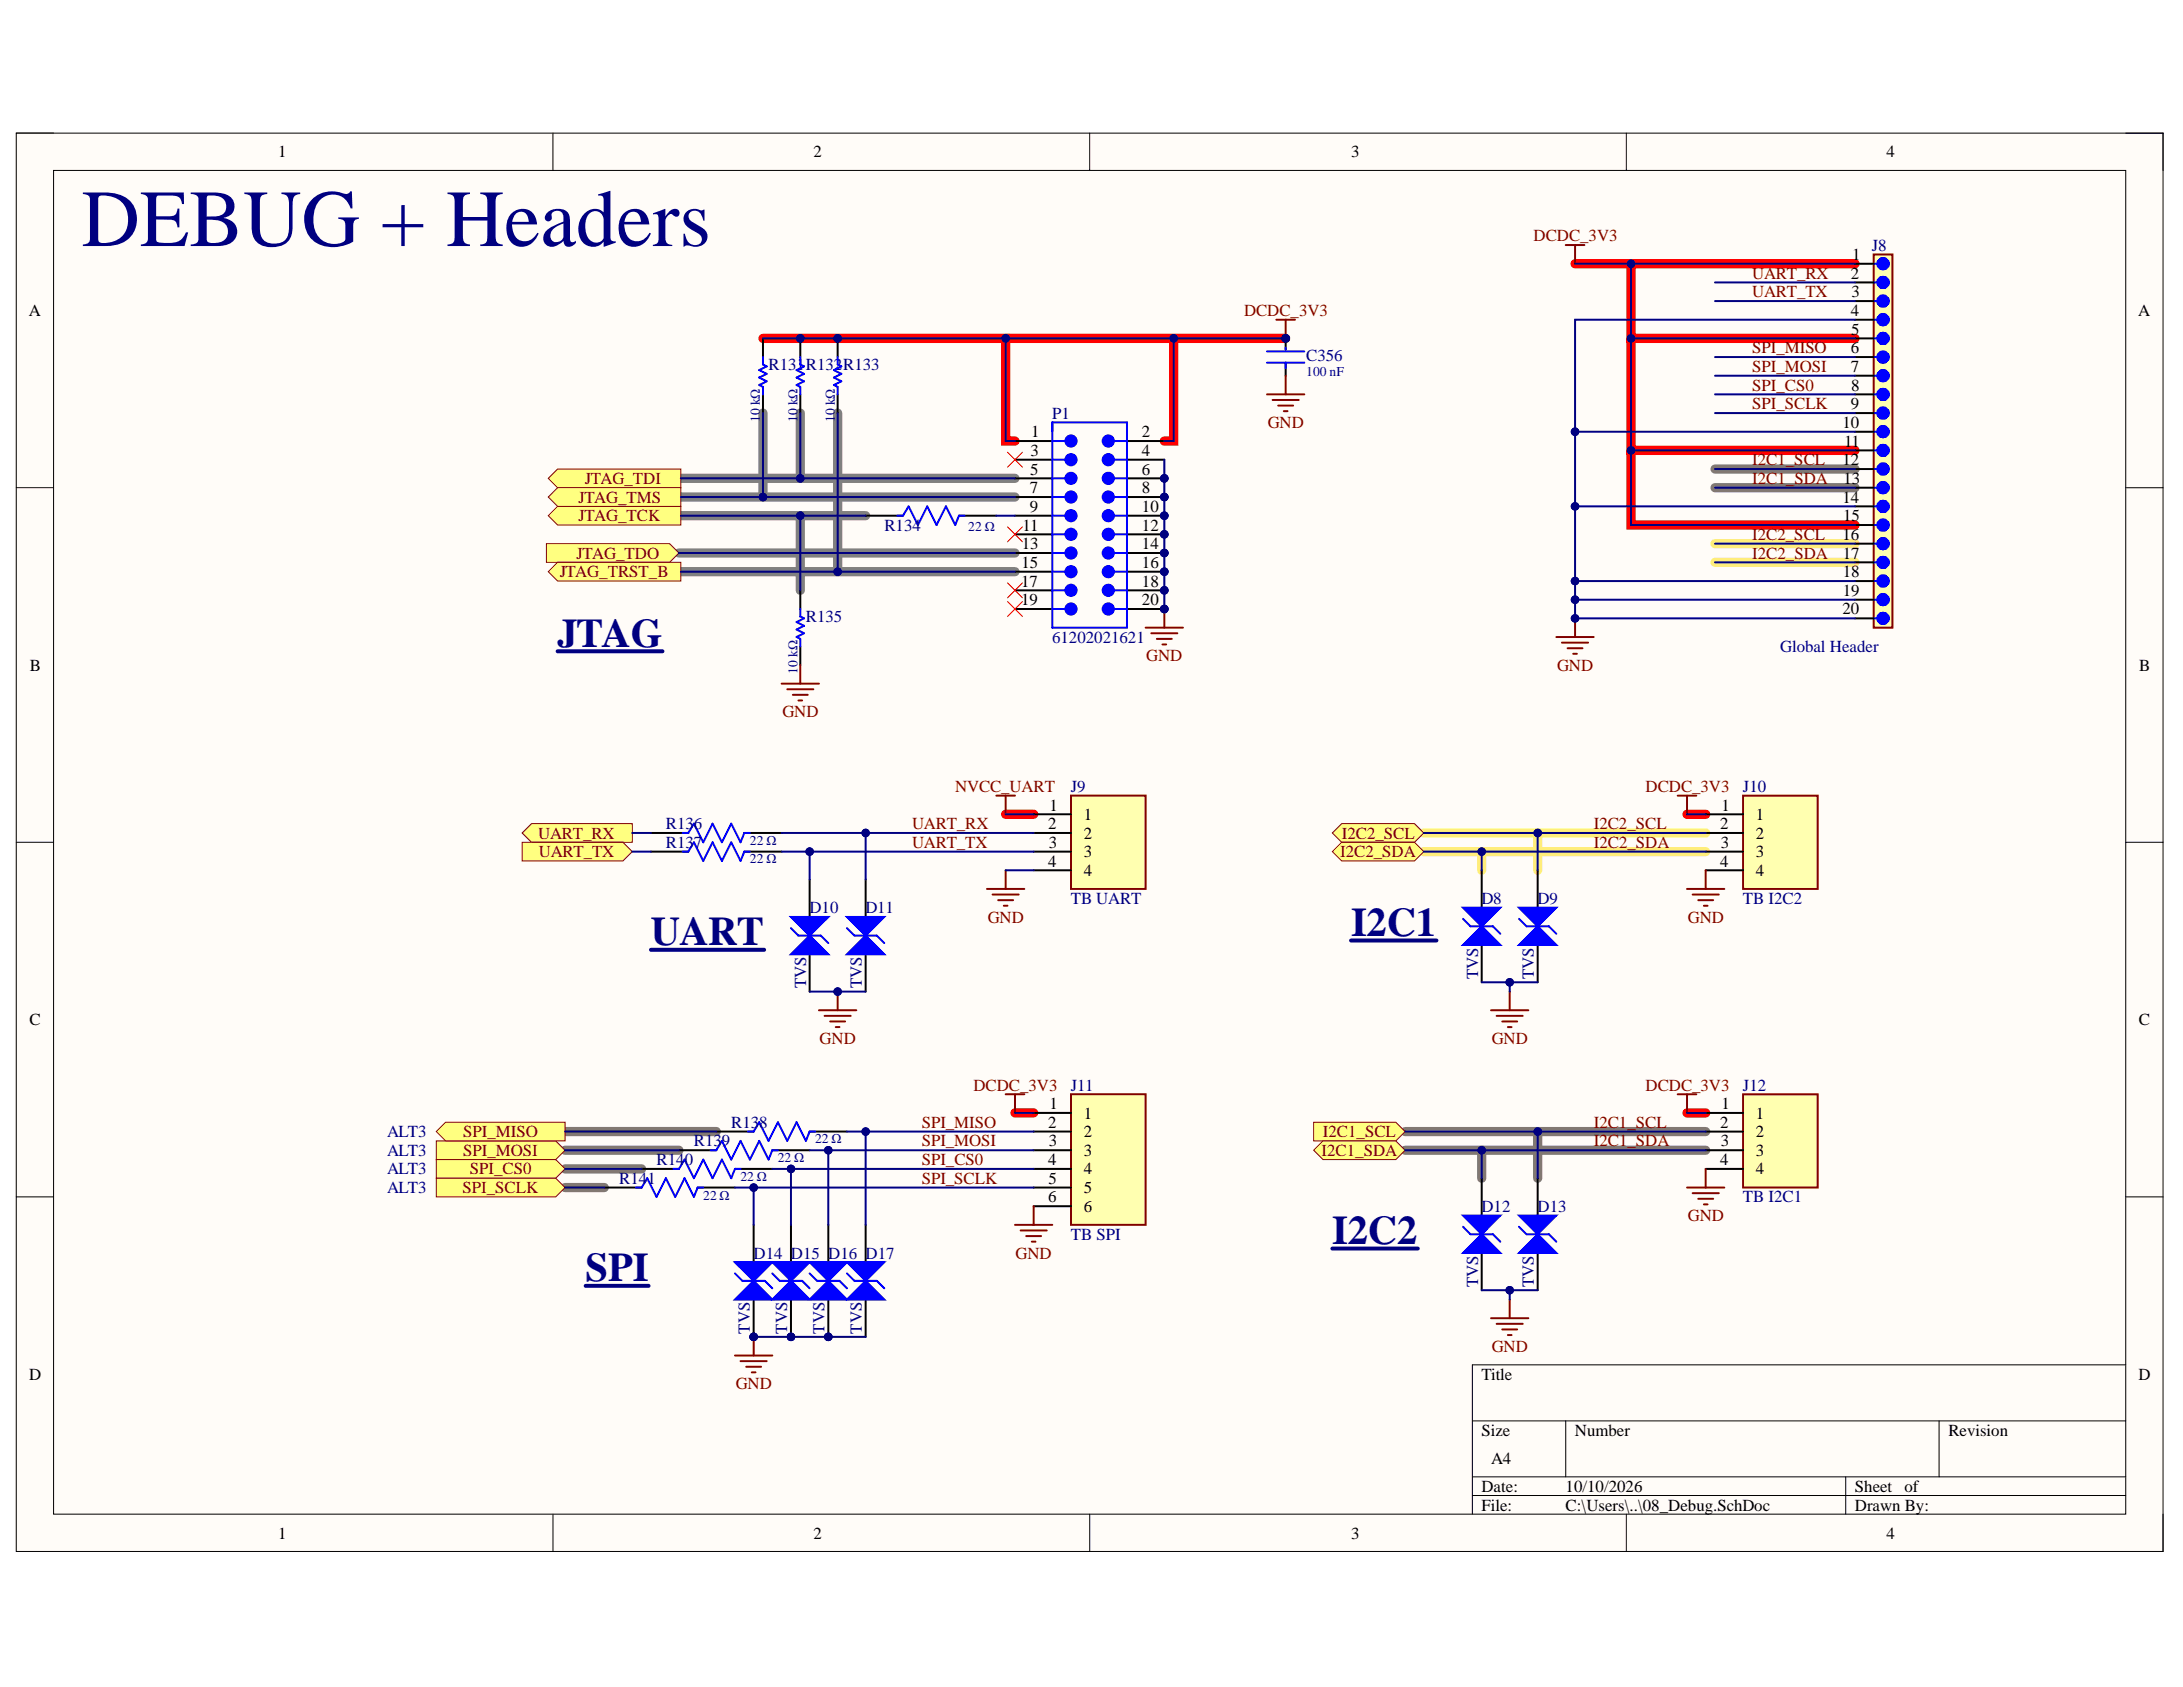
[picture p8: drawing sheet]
<svg xmlns="http://www.w3.org/2000/svg" width="279mm" height="216mm" viewBox="0 0 279 216" stroke-linecap="round" stroke-linejoin="round" font-family="sans-serif">
<defs><g id="words">
<text font-size="10.4" fill="#000080" x="10.4" y="31.5">DEBUG + Headers</text>
<g font-size="5.2" fill="#000080">
<text x="71.3" y="82.8">JTAG</text>
<text x="172.9" y="119.8">I2C1</text>
<text x="83.3" y="121">UART</text>
<text x="170.5" y="159.2">I2C2</text>
<text x="74.9" y="164">SPI</text>
</g>
<g font-size="2.2">
<text x="35.6" y="20.1">1</text>
<text x="104.1" y="20.1">2</text>
<text x="172.9" y="20.1">3</text>
<text x="241.5" y="20.1">4</text>
<text x="236.9" y="35.7">2</text>
<text x="237.1" y="33.3">1</text>
<text x="3.7" y="40.4">A</text>
<text x="236.9" y="40.4">4</text>
<text x="237" y="38">3</text>
<text x="273.7" y="40.4">A</text>
<text x="236.9" y="45.2">6</text>
<text x="236.9" y="47.6">7</text>
<text x="236.9" y="42.8">5</text>
<text x="236.9" y="52.4">9</text>
<text x="236.9" y="50">8</text>
<text x="131.9" y="58.4">3</text>
<text x="132" y="56">1</text>
<text x="146.2" y="58.4">4</text>
<text x="146.2" y="56">2</text>
<text x="235.8" y="54.8">10</text>
<text x="235.8" y="59.5">12</text>
<text x="236" y="57.2">11</text>
<text x="131.8" y="63.1">7</text>
<text x="131.8" y="65.5">9</text>
<text x="131.8" y="60.7">5</text>
<text x="146.2" y="60.7">6</text>
<text x="146.2" y="63.1">8</text>
<text x="146.2" y="65.5">10</text>
<text x="235.8" y="64.3">14</text>
<text x="235.9" y="62">13</text>
<text x="130.8" y="70.3">13</text>
<text x="130.9" y="67.9">11</text>
<text x="146.2" y="67.9">12</text>
<text x="146.2" y="70.3">14</text>
<text x="235.8" y="69.1">16</text>
<text x="235.8" y="71.5">17</text>
<text x="235.9" y="66.7">15</text>
<text x="130.7" y="75.1">17</text>
<text x="130.7" y="77.5">19</text>
<text x="130.7" y="72.7">15</text>
<text x="146.2" y="72.7">16</text>
<text x="146.2" y="75.1">18</text>
<text x="146.2" y="77.5">20</text>
<text x="235.8" y="73.9">18</text>
<text x="235.8" y="76.3">19</text>
<text x="235.8" y="78.6">20</text>
<text x="3.8" y="85.8">B</text>
<text x="273.8" y="85.8">B</text>
<text x="134.2" y="106.1">2</text>
<text x="134.3" y="103.7">1</text>
<text x="138.7" y="104.9">1</text>
<text x="138.7" y="107.3">2</text>
<text x="220.2" y="106.1">2</text>
<text x="220.3" y="103.7">1</text>
<text x="224.7" y="104.9">1</text>
<text x="224.7" y="107.3">2</text>
<text x="134.2" y="110.9">4</text>
<text x="134.2" y="108.5">3</text>
<text x="138.7" y="109.7">3</text>
<text x="138.7" y="112.1">4</text>
<text x="220.2" y="110.9">4</text>
<text x="220.3" y="108.5">3</text>
<text x="224.7" y="109.7">3</text>
<text x="224.7" y="112.1">4</text>
<text x="3.8" y="131.2">C</text>
<text x="273.8" y="131.2">C</text>
<text x="134.3" y="141.9">1</text>
<text x="138.7" y="143.2">1</text>
<text x="220.3" y="141.9">1</text>
<text x="224.7" y="143.2">1</text>
<text x="134.2" y="144.3">2</text>
<text x="134.2" y="149.1">4</text>
<text x="134.2" y="146.7">3</text>
<text x="138.7" y="145.5">2</text>
<text x="138.7" y="147.9">3</text>
<text x="220.2" y="144.3">2</text>
<text x="220.2" y="149.1">4</text>
<text x="220.3" y="146.7">3</text>
<text x="224.7" y="145.5">2</text>
<text x="224.7" y="147.9">3</text>
<text x="134.2" y="153.9">6</text>
<text x="134.2" y="151.5">5</text>
<text x="138.7" y="150.3">4</text>
<text x="138.7" y="152.7">5</text>
<text x="138.7" y="155.1">6</text>
<text x="224.7" y="150.3">4</text>
<text x="3.7" y="176.6">D</text>
<text x="189.6" y="176.6">Title</text>
<text x="273.7" y="176.6">D</text>
<text x="189.6" y="183.8">Size</text>
<text x="201.6" y="183.8">Number</text>
<text x="249.4" y="183.8">Revision</text>
<text x="189.6" y="190.9">Date:</text>
<text x="190.8" y="187.3">A4</text>
<text x="200.4" y="190.9">10/10/2026</text>
<text x="237.4" y="190.9">Sheet</text>
<text x="243.7" y="190.9">of</text>
<text x="35.6" y="196.9">1</text>
<text x="104.1" y="196.9">2</text>
<text x="172.9" y="196.9">3</text>
<text x="189.6" y="193.3">File:</text>
<text x="200.4" y="193.3">C:\Users\..\08_Debug.SchDoc</text>
<text x="237.4" y="193.3">Drawn By:</text>
<text x="241.5" y="196.9">4</text>
</g>
<g font-size="2.2" fill="#800000">
<text x="196.3" y="30.9">DCDC_3V3</text>
<text x="224.3" y="35.7">UART_RX</text>
<text x="159.2" y="40.4">DCDC_3V3</text>
<text x="224.3" y="38">UART_TX</text>
<text x="224.3" y="45.2">SPI_MISO</text>
<text x="224.3" y="47.6">SPI_MOSI</text>
<text x="224.3" y="50">SPI_CS0</text>
<text x="224.3" y="52.4">SPI_SCLK</text>
<text x="162.3" y="54.8">GND</text>
<text x="224.3" y="59.5">I2C1_SCL</text>
<text x="74.1" y="64.3">JTAG_TMS</text>
<text x="74.9" y="62">JTAG_TDI</text>
<text x="224.3" y="62">I2C1_SDA</text>
<text x="73.8" y="71.5">JTAG_TDO</text>
<text x="74.1" y="66.7">JTAG_TCK</text>
<text x="224.3" y="69.1">I2C2_SCL</text>
<text x="224.3" y="71.5">I2C2_SDA</text>
<text x="71.6" y="73.9">JTAG_TRST_B</text>
<text x="146.7" y="84.6">GND</text>
<text x="199.3" y="85.8">GND</text>
<text x="100.1" y="91.8">GND</text>
<text x="122.2" y="101.3">NVCC_UART</text>
<text x="210.6" y="101.3">DCDC_3V3</text>
<text x="68.9" y="107.3">UART_RX</text>
<text x="116.7" y="106.1">UART_RX</text>
<text x="171.7" y="107.3">I2C2_SCL</text>
<text x="204" y="106.1">I2C2_SCL</text>
<text x="69" y="109.7">UART_TX</text>
<text x="116.7" y="108.5">UART_TX</text>
<text x="171.5" y="109.7">I2C2_SDA</text>
<text x="204" y="108.5">I2C2_SDA</text>
<text x="126.4" y="118.1">GND</text>
<text x="216" y="118.1">GND</text>
<text x="104.9" y="133.6">GND</text>
<text x="190.9" y="133.6">GND</text>
<text x="124.6" y="139.6">DCDC_3V3</text>
<text x="210.6" y="139.6">DCDC_3V3</text>
<text x="59.3" y="147.9">SPI_MOSI</text>
<text x="59.3" y="145.5">SPI_MISO</text>
<text x="118" y="144.3">SPI_MISO</text>
<text x="118" y="146.7">SPI_MOSI</text>
<text x="118" y="149.1">SPI_CS0</text>
<text x="169.2" y="147.9">I2C1_SDA</text>
<text x="169.3" y="145.5">I2C1_SCL</text>
<text x="204" y="144.3">I2C1_SCL</text>
<text x="204" y="146.7">I2C1_SDA</text>
<text x="59.2" y="152.7">SPI_SCLK</text>
<text x="60.1" y="150.3">SPI_CS0</text>
<text x="118" y="151.5">SPI_SCLK</text>
<text x="130" y="161.1">GND</text>
<text x="216" y="156.3">GND</text>
<text x="190.9" y="173">GND</text>
<text x="94.2" y="177.8">GND</text>
</g>
<g font-size="2.2" fill="#000080">
<text x="239.6" y="32.1">J8</text>
<text x="98.4" y="47.4">R131R132R133</text>
<text x="167.2" y="46.2">C356</text>
<text x="134.7" y="53.6">P1</text>
<text x="113.2" y="67.9">R134</text>
<text x="103.1" y="79.6">R135</text>
<text x="134.7" y="82.2">61202021621</text>
<text x="227.9" y="83.4">Global Header</text>
<text x="137.1" y="101.3">J9</text>
<text x="223.1" y="101.3">J10</text>
<text x="85.2" y="106.1">R136</text>
<text x="85.2" y="108.5">R137</text>
<text x="103.6" y="116.9">D10</text>
<text x="110.8" y="116.9">D11</text>
<text x="137.1" y="115.7">TB UART</text>
<text x="189.6" y="115.7">D8</text>
<text x="196.8" y="115.7">D9</text>
<text x="223.1" y="115.7">TB I2C2</text>
<text x="189.2" y="125.3" transform="rotate(-90 189.2 125.3)">TVS</text>
<text x="196.3" y="125.3" transform="rotate(-90 196.3 125.3)">TVS</text>
<text x="103.2" y="126.5" transform="rotate(-90 103.2 126.5)">TVS</text>
<text x="110.3" y="126.5" transform="rotate(-90 110.3 126.5)">TVS</text>
<text x="137.1" y="139.6">J11</text>
<text x="223.1" y="139.6">J12</text>
<text x="49.5" y="145.5">ALT3</text>
<text x="49.5" y="147.9">ALT3</text>
<text x="84" y="149.1">R140</text>
<text x="88.8" y="146.7">R139</text>
<text x="93.6" y="144.3">R138</text>
<text x="49.5" y="150.3">ALT3</text>
<text x="49.5" y="152.7">ALT3</text>
<text x="79.3" y="151.5">R141</text>
<text x="189.6" y="155.1">D12</text>
<text x="196.8" y="155.1">D13</text>
<text x="223.1" y="153.9">TB I2C1</text>
<text x="96.5" y="161.1">D14 D15 D16 D17</text>
<text x="137.1" y="158.7">TB SPI</text>
<text x="189.2" y="164.7" transform="rotate(-90 189.2 164.7)">TVS</text>
<text x="196.3" y="164.7" transform="rotate(-90 196.3 164.7)">TVS</text>
<text x="96" y="170.7" transform="rotate(-90 96 170.7)">TVS</text>
<text x="100.8" y="170.7" transform="rotate(-90 100.8 170.7)">TVS</text>
<text x="105.5" y="170.7" transform="rotate(-90 105.5 170.7)">TVS</text>
<text x="110.3" y="170.7" transform="rotate(-90 110.3 170.7)">TVS</text>
</g>
<g font-size="1.7" fill="#000080">
<text x="167.2" y="48.2">100 nF</text>
<text x="97.3" y="54.1" transform="rotate(-90 97.3 54.1)">10 kΩ</text>
<text x="102.1" y="54.1" transform="rotate(-90 102.1 54.1)">10 kΩ</text>
<text x="106.9" y="54.1" transform="rotate(-90 106.9 54.1)">10 kΩ</text>
<text x="123.9" y="68">22 Ω</text>
<text x="102.1" y="86.3" transform="rotate(-90 102.1 86.3)">10 kΩ</text>
<text x="96" y="108.1">22 Ω</text>
<text x="96" y="110.5">22 Ω</text>
<text x="99.5" y="148.7">22 Ω</text>
<text x="104.3" y="146.3">22 Ω</text>
<text x="90" y="153.5">22 Ω</text>
<text x="94.8" y="151.1">22 Ω</text>
</g>
</g></defs>
<path d="M2.1 17h274.7v181.6h-274.7z" fill-rule="evenodd" fill="#fffcf8"/>
<path d="M2.1 17h274.7v181.6h-274.7z" fill="none" stroke="#000" stroke-width=".13"/>
<path d="M6.9 21.8h265.2v172h-265.2z" fill-rule="evenodd" fill="#fffcf8"/>
<g fill="none" stroke="#000" stroke-width=".13">
<path d="M2.1 17h4.8M70.8 17v4.8M139.5 17v4.8M208.2 17v4.8M272.1 17h4.7v4.8M6.9 21.8h265.2v172h-265.2zM2.1 62.4h4.8M272.1 62.4h4.7M2.1 107.8h4.8M272.1 107.8h4.7M2.1 153.2h4.8M272.1 153.2h4.7"/>
<path d="M272.1 174.7h-83.7v19.1M70.8 193.8v4.8M139.5 193.8v4.8M188.4 181.8h83.7M188.4 189h83.7M188.4 191.4h83.7M200.4 181.8v7.2M208.2 193.8v4.8M236.2 189v4.8M248.2 181.8v7.2M276.8 193.8v4.8"/>
</g>
<path d="M97.7 52.9v10.7M102.4 52.9v8.3M107.2 52.9v20.3M86.9 70.8h43M87.1 73.2h42.8M87.1 66h23.7M87.1 63.6h42.8M87.1 61.2h42.8M102.4 66v9.6" fill="none" stroke="#808080" stroke-width="1.2"/>
<path d="M219.5 62.4h17.9M219.5 60h17.9M72.3 144.8h19.4M72.3 147.2h14.6M72.3 149.6h9.8M72.3 152h5M179.8 147.2h38.5M179.8 144.8h38.5M189.6 147.2v3.6M196.8 144.8v6" fill="none" stroke="#827872" stroke-width="1.2"/>
<path d="M201.6 33.8h35.8M208.8 33.8v9.5h28.6M97.7 43.3h31v13.1h1.2M128.7 43.3h35.9M150.2 43.3v13.1h-1.2M208.8 43.3v14.3h28.6M208.8 57.6v9.6h28.6M128.7 104.2h3.6M215.9 104.2h2.4M129.9 142.4h2.4M215.9 142.4h2.4" fill="none" stroke="#f00" stroke-width="1.2"/>
<path d="M219.5 72h17.9M219.5 69.6h17.9M182.2 109h36.1M182.2 106.6h36.1M189.6 109v2.4M196.8 106.6v4.8" fill="none" stroke="#ffed7a" stroke-width="1.2"/>
<circle cx="149" cy="61.2" r=".48" fill="#000080"/>
<circle cx="149" cy="61.2" r=".48" fill="none" stroke="#000080" stroke-width=".13"/>
<circle cx="149" cy="63.6" r=".48" fill="#000080"/>
<circle cx="149" cy="63.6" r=".48" fill="none" stroke="#000080" stroke-width=".13"/>
<circle cx="149" cy="66" r=".48" fill="#000080"/>
<circle cx="149" cy="66" r=".48" fill="none" stroke="#000080" stroke-width=".13"/>
<circle cx="149" cy="68.4" r=".48" fill="#000080"/>
<circle cx="149" cy="68.4" r=".48" fill="none" stroke="#000080" stroke-width=".13"/>
<circle cx="149" cy="70.8" r=".48" fill="#000080"/>
<circle cx="149" cy="70.8" r=".48" fill="none" stroke="#000080" stroke-width=".13"/>
<circle cx="149" cy="73.2" r=".48" fill="#000080"/>
<circle cx="149" cy="73.2" r=".48" fill="none" stroke="#000080" stroke-width=".13"/>
<circle cx="149" cy="75.6" r=".48" fill="#000080"/>
<circle cx="149" cy="75.6" r=".48" fill="none" stroke="#000080" stroke-width=".13"/>
<circle cx="149" cy="77.9" r=".48" fill="#000080"/>
<circle cx="149" cy="77.9" r=".48" fill="none" stroke="#000080" stroke-width=".13"/>
<path d="M129.9 58.8h4.8M129.9 56.4h4.8" fill="none" stroke="#000" stroke-width=".25"/>
<path d="M134.7 58.8h1.7" fill="none" stroke="#00f" stroke-width=".25"/>
<circle cx="137.1" cy="58.8" r=".72" fill="#00f"/>
<g fill="none" stroke="#00f" stroke-width=".25">
<path d="M134.7 56.4h1.7M142.6 58.8h1.6"/>
<circle cx="137.1" cy="58.8" r=".72"/>
</g>
<path d="M144.2 58.8h4.8M144.2 56.4h4.8" fill="none" stroke="#000" stroke-width=".25"/>
<circle cx="141.9" cy="58.8" r=".72" fill="#00f"/>
<g fill="none" stroke="#00f" stroke-width=".25">
<path d="M142.6 56.4h1.6"/>
<circle cx="141.9" cy="58.8" r=".72"/>
</g>
<circle cx="141.9" cy="56.4" r=".72" fill="#00f"/>
<circle cx="141.9" cy="56.4" r=".72" fill="none" stroke="#00f" stroke-width=".25"/>
<path d="M129.9 61.2h4.8M144.2 61.2h4.8" fill="none" stroke="#000" stroke-width=".25"/>
<circle cx="149" cy="61.2" r=".48" fill="#000080"/>
<circle cx="149" cy="61.2" r=".48" fill="none" stroke="#000080" stroke-width=".13"/>
<path d="M134.7 61.2h1.7" fill="none" stroke="#00f" stroke-width=".25"/>
<circle cx="137.1" cy="61.2" r=".72" fill="#00f"/>
<g fill="none" stroke="#00f" stroke-width=".25">
<path d="M142.6 61.2h1.6"/>
<circle cx="137.1" cy="61.2" r=".72"/>
</g>
<circle cx="141.9" cy="61.2" r=".72" fill="#00f"/>
<circle cx="141.9" cy="61.2" r=".72" fill="none" stroke="#00f" stroke-width=".25"/>
<path d="M129.9 63.6h4.8M144.2 63.6h4.8" fill="none" stroke="#000" stroke-width=".25"/>
<circle cx="149" cy="63.6" r=".48" fill="#000080"/>
<circle cx="149" cy="63.6" r=".48" fill="none" stroke="#000080" stroke-width=".13"/>
<path d="M134.7 63.6h1.7" fill="none" stroke="#00f" stroke-width=".25"/>
<circle cx="137.1" cy="63.6" r=".72" fill="#00f"/>
<g fill="none" stroke="#00f" stroke-width=".25">
<path d="M142.6 63.6h1.6"/>
<circle cx="137.1" cy="63.6" r=".72"/>
</g>
<circle cx="141.9" cy="63.6" r=".72" fill="#00f"/>
<circle cx="141.9" cy="63.6" r=".72" fill="none" stroke="#00f" stroke-width=".25"/>
<path d="M129.9 66h4.8M144.2 66h4.8" fill="none" stroke="#000" stroke-width=".25"/>
<circle cx="149" cy="66" r=".48" fill="#000080"/>
<circle cx="149" cy="66" r=".48" fill="none" stroke="#000080" stroke-width=".13"/>
<path d="M134.7 66h1.7" fill="none" stroke="#00f" stroke-width=".25"/>
<circle cx="137.1" cy="66" r=".72" fill="#00f"/>
<g fill="none" stroke="#00f" stroke-width=".25">
<path d="M142.6 66h1.6"/>
<circle cx="137.1" cy="66" r=".72"/>
</g>
<circle cx="141.9" cy="66" r=".72" fill="#00f"/>
<circle cx="141.9" cy="66" r=".72" fill="none" stroke="#00f" stroke-width=".25"/>
<path d="M129.9 68.4h4.8M144.2 68.4h4.8" fill="none" stroke="#000" stroke-width=".25"/>
<circle cx="149" cy="68.4" r=".48" fill="#000080"/>
<circle cx="149" cy="68.4" r=".48" fill="none" stroke="#000080" stroke-width=".13"/>
<path d="M134.7 68.4h1.7" fill="none" stroke="#00f" stroke-width=".25"/>
<circle cx="137.1" cy="68.4" r=".72" fill="#00f"/>
<g fill="none" stroke="#00f" stroke-width=".25">
<path d="M142.6 68.4h1.6"/>
<circle cx="137.1" cy="68.4" r=".72"/>
</g>
<circle cx="141.9" cy="68.4" r=".72" fill="#00f"/>
<circle cx="141.9" cy="68.4" r=".72" fill="none" stroke="#00f" stroke-width=".25"/>
<path d="M129.9 70.8h4.8M144.2 70.8h4.8" fill="none" stroke="#000" stroke-width=".25"/>
<circle cx="149" cy="70.8" r=".48" fill="#000080"/>
<circle cx="149" cy="70.8" r=".48" fill="none" stroke="#000080" stroke-width=".13"/>
<path d="M129.9 73.2h4.8M144.2 73.2h4.8" fill="none" stroke="#000" stroke-width=".25"/>
<circle cx="149" cy="73.2" r=".48" fill="#000080"/>
<circle cx="149" cy="73.2" r=".48" fill="none" stroke="#000080" stroke-width=".13"/>
<path d="M134.7 70.8h1.7" fill="none" stroke="#00f" stroke-width=".25"/>
<circle cx="137.1" cy="70.8" r=".72" fill="#00f"/>
<g fill="none" stroke="#00f" stroke-width=".25">
<path d="M142.6 70.8h1.6"/>
<circle cx="137.1" cy="70.8" r=".72"/>
</g>
<circle cx="141.9" cy="70.8" r=".72" fill="#00f"/>
<circle cx="141.9" cy="70.8" r=".72" fill="none" stroke="#00f" stroke-width=".25"/>
<circle cx="137.1" cy="56.4" r=".72" fill="#00f"/>
<circle cx="137.1" cy="56.4" r=".72" fill="none" stroke="#00f" stroke-width=".25"/>
<path d="M129.9 75.6h4.8M144.2 75.6h4.8" fill="none" stroke="#000" stroke-width=".25"/>
<circle cx="149" cy="75.6" r=".48" fill="#000080"/>
<circle cx="149" cy="75.6" r=".48" fill="none" stroke="#000080" stroke-width=".13"/>
<path d="M134.7 73.2h1.7" fill="none" stroke="#00f" stroke-width=".25"/>
<circle cx="137.1" cy="73.2" r=".72" fill="#00f"/>
<g fill="none" stroke="#00f" stroke-width=".25">
<path d="M142.6 73.2h1.6"/>
<circle cx="137.1" cy="73.2" r=".72"/>
</g>
<circle cx="141.9" cy="73.2" r=".72" fill="#00f"/>
<g fill="none" stroke="#00f" stroke-width=".25">
<path d="M134.7 75.6h1.7"/>
<circle cx="141.9" cy="73.2" r=".72"/>
</g>
<circle cx="137.1" cy="75.5" r=".72" fill="#00f"/>
<g fill="none" stroke="#00f" stroke-width=".25">
<path d="M142.6 75.6h1.6"/>
<circle cx="137.1" cy="75.5" r=".72"/>
</g>
<circle cx="141.9" cy="75.6" r=".72" fill="#00f"/>
<circle cx="141.9" cy="75.6" r=".72" fill="none" stroke="#00f" stroke-width=".25"/>
<path d="M129.9 77.9h4.8M144.2 77.9h4.8" fill="none" stroke="#000" stroke-width=".25"/>
<circle cx="149" cy="77.9" r=".48" fill="#000080"/>
<circle cx="149" cy="77.9" r=".48" fill="none" stroke="#000080" stroke-width=".13"/>
<path d="M134.7 77.9h1.7" fill="none" stroke="#00f" stroke-width=".25"/>
<circle cx="137.1" cy="77.9" r=".72" fill="#00f"/>
<g fill="none" stroke="#00f" stroke-width=".25">
<path d="M142.6 77.9h1.6"/>
<circle cx="137.1" cy="77.9" r=".72"/>
</g>
<circle cx="141.9" cy="77.9" r=".72" fill="#00f"/>
<g fill="none" stroke="#00f" stroke-width=".25">
<path d="M134.7 54.1h9.5v26.2h-9.5z"/>
<circle cx="141.9" cy="77.9" r=".72"/>
</g>
<path d="M149 77.9v2.4M146.6 80.3h4.8M147.3 81h3.4M148.1 81.8h1.9M148.8 82.5h.5" fill="none" stroke="#800000" stroke-width=".25"/>
<circle cx="149" cy="77.9" r=".48" fill="#000080"/>
<circle cx="149" cy="77.9" r=".48" fill="none" stroke="#000080" stroke-width=".13"/>
<path d="M70.2 66l1.2-1.2h15.7v2.4h-15.7z" fill-rule="evenodd" fill="#ffff80"/>
<path d="M70.2 66l1.2-1.2h15.7v2.4h-15.7z" fill="none" stroke="#800000" stroke-width=".13"/>
<path d="M69.9 69.6h15.8l1.2 1.2-1.2 1.2h-15.8z" fill-rule="evenodd" fill="#ffff80"/>
<path d="M69.9 69.6h15.8l1.2 1.2-1.2 1.2h-15.8z" fill="none" stroke="#800000" stroke-width=".13"/>
<path d="M70.2 61.2l1.2-1.2h15.7v2.4h-15.7z" fill-rule="evenodd" fill="#ffff80"/>
<path d="M70.2 61.2l1.2-1.2h15.7v2.4h-15.7z" fill="none" stroke="#800000" stroke-width=".13"/>
<path d="M71.4 62.4h15.7v2.4h-15.7l-1.2-1.2z" fill-rule="evenodd" fill="#ffff80"/>
<path d="M71.4 62.4h15.7v2.4h-15.7l-1.2-1.2z" fill="none" stroke="#800000" stroke-width=".13"/>
<path d="M71.4 72h15.7v2.4h-15.7l-1.2-1.2z" fill-rule="evenodd" fill="#ffff80"/>
<path d="M71.4 72h15.7v2.4h-15.7l-1.2-1.2z" fill="none" stroke="#800000" stroke-width=".13"/>
<path d="M129 57.9l1.9 1.9M130.9 57.9l-1.9 1.9M129 74.6l1.9 1.9M129 67.4l1.9 1.9M129 77l1.9 1.9M130.9 74.6l-1.9 1.9M130.9 67.4l-1.9 1.9M130.9 77l-1.9 1.9" fill="none" stroke="#f00" stroke-width=".13"/>
<path d="M97.7 43.3v2.4M97.7 50.5v2.4M102.4 75.6v2.3M110.8 66h4.8M122.7 66h4.8M102.4 82.7v2.4" fill="none" stroke="#000" stroke-width=".25"/>
<path d="M97.7 45.7v1l.4 .2-.9 .5 .9 .4-.9 .5 .9 .5-.9 .5 .5 .2v1M102.4 77.9v1l.5 .2-.9 .5 .9 .5-.9 .5 .9 .4-.9 .5 .4 .3v.9M114.9 66h.7l.7-1.2 1.2 2.4 1.2-2.4 1.2 2.4 1.2-2.4 1.2 2.4 .4-1.2h.8" fill="none" stroke="#00f" stroke-width=".25"/>
<path d="M100 87.5h4.8M100.8 88.2h3.3M101.5 88.9h1.9M102.2 89.6h.5M102.4 85.1v2.4" fill="none" stroke="#800000" stroke-width=".25"/>
<circle cx="102.4" cy="43.3" r=".48" fill="#000080"/>
<circle cx="102.4" cy="43.3" r=".48" fill="none" stroke="#000080" stroke-width=".13"/>
<path d="M102.4 43.3v2.4M102.4 50.5v2.4" fill="none" stroke="#000" stroke-width=".25"/>
<circle cx="102.4" cy="43.3" r=".48" fill="#000080"/>
<circle cx="102.4" cy="43.3" r=".48" fill="none" stroke="#000080" stroke-width=".13"/>
<path d="M102.4 45.7v1l.5 .2-.9 .5 .9 .4-.9 .5 .9 .5-.9 .5 .4 .2v1" fill="none" stroke="#00f" stroke-width=".25"/>
<circle cx="107.2" cy="43.3" r=".48" fill="#000080"/>
<circle cx="107.2" cy="43.3" r=".48" fill="none" stroke="#000080" stroke-width=".13"/>
<path d="M107.2 43.3v2.4M107.2 50.5v2.4" fill="none" stroke="#000" stroke-width=".25"/>
<circle cx="107.2" cy="43.3" r=".48" fill="#000080"/>
<circle cx="107.2" cy="43.3" r=".48" fill="none" stroke="#000080" stroke-width=".13"/>
<path d="M107.2 45.7v1l.5 .2-1 .5 1 .4-1 .5 1 .5-1 .5 .5 .2v1" fill="none" stroke="#00f" stroke-width=".25"/>
<path d="M55.8 148.4h15.3l1.2 1.2-1.2 1.2h-15.3z" fill-rule="evenodd" fill="#ffff80"/>
<path d="M55.8 148.4h15.3l1.2 1.2-1.2 1.2h-15.3z" fill="none" stroke="#800000" stroke-width=".13"/>
<path d="M55.8 150.8h15.3l1.2 1.2-1.2 1.2h-15.3z" fill-rule="evenodd" fill="#ffff80"/>
<path d="M55.8 150.8h15.3l1.2 1.2-1.2 1.2h-15.3z" fill="none" stroke="#800000" stroke-width=".13"/>
<path d="M55.8 146h15.3l1.2 1.2-1.2 1.2h-15.3z" fill-rule="evenodd" fill="#ffff80"/>
<path d="M55.8 146h15.3l1.2 1.2-1.2 1.2h-15.3z" fill="none" stroke="#800000" stroke-width=".13"/>
<path d="M55.8 144.8l1.2-1.2h15.3v2.4h-15.3z" fill-rule="evenodd" fill="#ffff80"/>
<path d="M55.8 144.8l1.2-1.2h15.3v2.4h-15.3z" fill="none" stroke="#800000" stroke-width=".13"/>
<path d="M77.3 152h4.8M82.1 149.6h4.8M86.9 147.2h4.8M89.3 152h4.8M91.7 144.8h4.8M94.1 149.6h4.7M98.8 147.2h4.8M103.6 144.8h4.8" fill="none" stroke="#000" stroke-width=".25"/>
<path d="M81.4 152h.7l.7-1.2 1.2 2.4 1.2-2.4 1.2 2.4 1.2-2.4 1.2 2.4 .5-1.2h.7M86.2 149.6h.7l.7-1.2 1.2 2.4 1.2-2.4 1.2 2.4 1.2-2.4 1.2 2.4 .5-1.2h.7M91 147.2h.7l.7-1.2 1.2 2.4 1.2-2.4 1.2 2.4 1.2-2.4 1.2 2.4 .4-1.2h.8M95.7 144.8h.8l.7-1.2 1.2 2.4 1.2-2.4 1.2 2.4 1.2-2.4 1.1 2.4 .5-1.2h.7" fill="none" stroke="#00f" stroke-width=".25"/>
<path d="M94.1 173.5h4.8M94.8 174.2h3.3M95.5 174.9h1.9M96.2 175.6h.5M96.5 171.1v2.4" fill="none" stroke="#800000" stroke-width=".25"/>
<circle cx="96.5" cy="171.1" r=".48" fill="#000080"/>
<circle cx="96.5" cy="171.1" r=".48" fill="none" stroke="#000080" stroke-width=".13"/>
<circle cx="96.5" cy="171.1" r=".48" fill="#000080"/>
<circle cx="96.5" cy="171.1" r=".48" fill="none" stroke="#000080" stroke-width=".13"/>
<path d="M96.5 166.3v4.8" fill="none" stroke="#000" stroke-width=".25"/>
<circle cx="96.5" cy="171.1" r=".48" fill="#000080"/>
<circle cx="96.5" cy="171.1" r=".48" fill="none" stroke="#000080" stroke-width=".13"/>
<path d="M96.5 156.8v4.7" fill="none" stroke="#000" stroke-width=".25"/>
<path d="M94.1 166.3l2.4-2.4 2.3 2.4z" fill="#00f"/>
<path d="M94.1 166.3l2.4-2.4 2.3 2.4zM94.1 163l.9 .9h2.9l.9 1" fill="none" stroke="#00f" stroke-width=".25"/>
<path d="M94.1 161.5h4.7l-2.3 2.4z" fill="#00f"/>
<path d="M94.1 161.5h4.7l-2.3 2.4z" fill="none" stroke="#00f" stroke-width=".25"/>
<circle cx="101.2" cy="171.1" r=".48" fill="#000080"/>
<circle cx="101.2" cy="171.1" r=".48" fill="none" stroke="#000080" stroke-width=".13"/>
<path d="M101.2 166.3v4.8" fill="none" stroke="#000" stroke-width=".25"/>
<circle cx="101.2" cy="171.1" r=".48" fill="#000080"/>
<circle cx="101.2" cy="171.1" r=".48" fill="none" stroke="#000080" stroke-width=".13"/>
<path d="M101.2 156.8v4.7" fill="none" stroke="#000" stroke-width=".25"/>
<path d="M98.8 166.3l2.4-2.4 2.4 2.4z" fill="#00f"/>
<path d="M98.8 166.3l2.4-2.4 2.4 2.4zM98.8 163l1 .9h2.9l.9 1" fill="none" stroke="#00f" stroke-width=".25"/>
<path d="M98.8 161.5h4.8l-2.4 2.4z" fill="#00f"/>
<path d="M98.8 161.5h4.8l-2.4 2.4z" fill="none" stroke="#00f" stroke-width=".25"/>
<circle cx="106" cy="171.1" r=".48" fill="#000080"/>
<circle cx="106" cy="171.1" r=".48" fill="none" stroke="#000080" stroke-width=".13"/>
<path d="M106 166.3v4.8" fill="none" stroke="#000" stroke-width=".25"/>
<circle cx="106" cy="171.1" r=".48" fill="#000080"/>
<circle cx="106" cy="171.1" r=".48" fill="none" stroke="#000080" stroke-width=".13"/>
<path d="M106 156.8v4.7" fill="none" stroke="#000" stroke-width=".25"/>
<path d="M103.6 166.3l2.4-2.4 2.4 2.4z" fill="#00f"/>
<path d="M103.6 166.3l2.4-2.4 2.4 2.4zM103.6 163l1 .9h2.8l1 1" fill="none" stroke="#00f" stroke-width=".25"/>
<path d="M103.6 161.5h4.8l-2.4 2.4z" fill="#00f"/>
<path d="M103.6 161.5h4.8l-2.4 2.4z" fill="none" stroke="#00f" stroke-width=".25"/>
<path d="M110.8 156.8v4.7M110.8 166.3v4.8" fill="none" stroke="#000" stroke-width=".25"/>
<path d="M108.4 166.3l2.4-2.4 2.4 2.4z" fill="#00f"/>
<path d="M108.4 166.3l2.4-2.4 2.4 2.4zM108.4 163l1 .9h2.8l1 1" fill="none" stroke="#00f" stroke-width=".25"/>
<path d="M108.4 161.5h4.8l-2.4 2.4z" fill="#00f"/>
<path d="M108.4 161.5h4.8l-2.4 2.4z" fill="none" stroke="#00f" stroke-width=".25"/>
<path d="M71.4 83.4h13.4M75 164.6h8" fill="none" stroke="#000080" stroke-width=".51"/>
<path d="M66.8 106.6l1.2-1.2h12.9v2.4h-12.9z" fill-rule="evenodd" fill="#ffff80"/>
<path d="M66.8 106.6l1.2-1.2h12.9v2.4h-12.9z" fill="none" stroke="#800000" stroke-width=".13"/>
<path d="M66.8 107.8h12.9l1.2 1.2-1.2 1.2h-12.9z" fill-rule="evenodd" fill="#ffff80"/>
<path d="M66.8 107.8h12.9l1.2 1.2-1.2 1.2h-12.9z" fill="none" stroke="#800000" stroke-width=".13"/>
<path d="M83.3 106.6h4.8M83.3 109h4.8M95.3 106.6h4.7M95.3 109h4.7" fill="none" stroke="#000" stroke-width=".25"/>
<path d="M87.4 106.6h.7l.7-1.2 1.2 2.4 1.2-2.4 1.2 2.4 1.2-2.4 1.2 2.4 .5-1.2h.7M87.4 109h.7l.7-1.2 1.2 2.4 1.2-2.4 1.2 2.4 1.2-2.4 1.2 2.4 .5-1.2h.7" fill="none" stroke="#00f" stroke-width=".25"/>
<path d="M168.1 143.6h10.6l1.1 1.2-1.1 1.2h-10.6z" fill-rule="evenodd" fill="#ffff80"/>
<path d="M168.1 143.6h10.6l1.1 1.2-1.1 1.2h-10.6z" fill="none" stroke="#800000" stroke-width=".13"/>
<path d="M168.1 147.2l1.2-1.2h9.4l1.1 1.2-1.1 1.2h-9.4z" fill-rule="evenodd" fill="#ffff80"/>
<path d="M168.1 147.2l1.2-1.2h9.4l1.1 1.2-1.1 1.2h-9.4z" fill="none" stroke="#800000" stroke-width=".13"/>
<path d="M137.1 140h9.5v16.8h-9.5z" fill-rule="evenodd" fill="#ffffb0"/>
<path d="M129.9 156.8h4.8M130.6 157.5h3.4M131.3 158.2h2M132.1 158.9h.4M132.3 154.4v2.4M137.1 140h9.5v16.8h-9.5z" fill="none" stroke="#800000" stroke-width=".25"/>
<path d="M132.3 142.4h4.8M132.3 144.8h4.8M132.3 147.2h4.8M132.3 149.6h4.8M132.3 152h4.8M132.3 154.4h4.8" fill="none" stroke="#000" stroke-width=".25"/>
<path d="M137.1 101.8h9.5v12h-9.5z" fill-rule="evenodd" fill="#ffffb0"/>
<path d="M126.3 113.8h4.8M127 114.5h3.4M127.5 101.8h2.4M127.8 115.2h1.9M128.5 115.9h.5M128.7 101.8v2.4M128.7 111.4v2.4M137.1 101.8h9.5v12h-9.5z" fill="none" stroke="#800000" stroke-width=".25"/>
<path d="M132.3 104.2h4.8M132.3 106.6h4.8M132.3 109h4.8M132.3 111.4h4.8" fill="none" stroke="#000" stroke-width=".25"/>
<path d="M223.1 140h9.5v12h-9.5z" fill-rule="evenodd" fill="#ffffb0"/>
<path d="M214.7 140h2.4M215.9 152h4.8M215.9 140v2.4M216.6 152.7h3.4M217.4 153.4h1.9M218.1 154.1h.5M218.3 149.6v2.4M223.1 140h9.5v12h-9.5z" fill="none" stroke="#800000" stroke-width=".25"/>
<path d="M218.3 142.4h4.8M218.3 144.8h4.8M218.3 147.2h4.8M218.3 149.6h4.8" fill="none" stroke="#000" stroke-width=".25"/>
<path d="M170.5 106.6l1.2-1.2h9.3l1.2 1.2-1.2 1.2h-9.3z" fill-rule="evenodd" fill="#ffff80"/>
<path d="M170.5 106.6l1.2-1.2h9.3l1.2 1.2-1.2 1.2h-9.3z" fill="none" stroke="#800000" stroke-width=".13"/>
<path d="M170.5 109l1.2-1.2h9.3l1.2 1.2-1.2 1.2h-9.3z" fill-rule="evenodd" fill="#ffff80"/>
<path d="M170.5 109l1.2-1.2h9.3l1.2 1.2-1.2 1.2h-9.3z" fill="none" stroke="#800000" stroke-width=".13"/>
<path d="M223.1 101.8h9.5v12h-9.5z" fill-rule="evenodd" fill="#ffffb0"/>
<path d="M214.7 101.8h2.4M215.9 113.8h4.8M215.9 101.8v2.4M216.6 114.5h3.4M217.4 115.2h1.9M218.1 115.9h.5M218.3 111.4v2.4M223.1 101.8h9.5v12h-9.5zM128.7 140h2.4M129.9 140v2.4" fill="none" stroke="#800000" stroke-width=".25"/>
<path d="M110.8 112.6v4.8M218.3 104.2h4.8M218.3 106.6h4.8M218.3 109h4.8M218.3 111.4h4.8M110.8 122.1v4.8" fill="none" stroke="#000" stroke-width=".25"/>
<path d="M83.3 121.6h14.5M172.9 120.4h11" fill="none" stroke="#000080" stroke-width=".51"/>
<path d="M108.4 122.1l2.4-2.4 2.4 2.4z" fill="#00f"/>
<path d="M108.4 118.8l1 .9h2.8l1 1M108.4 122.1l2.4-2.4 2.4 2.4z" fill="none" stroke="#00f" stroke-width=".25"/>
<path d="M108.4 117.4h4.8l-2.4 2.3z" fill="#00f"/>
<path d="M108.4 117.4h4.8l-2.4 2.3z" fill="none" stroke="#00f" stroke-width=".25"/>
<path d="M103.6 112.6v4.8M103.6 122.1v4.8" fill="none" stroke="#000" stroke-width=".25"/>
<path d="M101.2 122.1l2.4-2.4 2.4 2.4z" fill="#00f"/>
<path d="M101.2 118.8l1 .9h2.9l.9 1M101.2 122.1l2.4-2.4 2.4 2.4z" fill="none" stroke="#00f" stroke-width=".25"/>
<path d="M101.2 117.4h4.8l-2.4 2.3z" fill="#00f"/>
<path d="M101.2 117.4h4.8l-2.4 2.3z" fill="none" stroke="#00f" stroke-width=".25"/>
<path d="M104.8 129.3h4.8M105.5 130h3.4M106.3 130.7h1.9M107 131.4h.4M107.2 126.9v2.4" fill="none" stroke="#800000" stroke-width=".25"/>
<circle cx="107.2" cy="126.9" r=".48" fill="#000080"/>
<circle cx="107.2" cy="126.9" r=".48" fill="none" stroke="#000080" stroke-width=".13"/>
<path d="M196.8 150.8v4.8M196.8 160.3v4.8" fill="none" stroke="#000" stroke-width=".25"/>
<path d="M194.4 160.3l2.4-2.3 2.4 2.3z" fill="#00f"/>
<path d="M194.4 157l1 1h2.8l1 .9M194.4 160.3l2.4-2.3 2.4 2.3z" fill="none" stroke="#00f" stroke-width=".25"/>
<path d="M194.4 155.6h4.8l-2.4 2.4z" fill="#00f"/>
<path d="M194.4 155.6h4.8l-2.4 2.4z" fill="none" stroke="#00f" stroke-width=".25"/>
<path d="M189.6 150.8v4.8M189.6 160.3v4.8" fill="none" stroke="#000" stroke-width=".25"/>
<path d="M187.3 160.3l2.3-2.3 2.4 2.3z" fill="#00f"/>
<path d="M187.3 157l.9 1h2.9l.9 .9M187.3 160.3l2.3-2.3 2.4 2.3z" fill="none" stroke="#00f" stroke-width=".25"/>
<path d="M187.3 155.6h4.7l-2.4 2.4z" fill="#00f"/>
<path d="M187.3 155.6h4.7l-2.4 2.4z" fill="none" stroke="#00f" stroke-width=".25"/>
<path d="M190.8 168.7h4.8M191.6 169.4h3.3M192.3 170.1h1.9M193 170.9h.5M193.2 166.3v2.4" fill="none" stroke="#800000" stroke-width=".25"/>
<path d="M196.8 111.4v4.8M196.8 120.9v4.8" fill="none" stroke="#000" stroke-width=".25"/>
<path d="M194.4 120.9l2.4-2.4 2.4 2.4z" fill="#00f"/>
<path d="M194.4 117.6l1 .9h2.8l1 1M194.4 120.9l2.4-2.4 2.4 2.4z" fill="none" stroke="#00f" stroke-width=".25"/>
<path d="M194.4 116.2h4.8l-2.4 2.3z" fill="#00f"/>
<path d="M194.4 116.2h4.8l-2.4 2.3z" fill="none" stroke="#00f" stroke-width=".25"/>
<path d="M189.6 111.4v4.8M189.6 120.9v4.8" fill="none" stroke="#000" stroke-width=".25"/>
<path d="M187.3 120.9l2.3-2.4 2.4 2.4z" fill="#00f"/>
<path d="M187.3 117.6l.9 .9h2.9l.9 1M187.3 120.9l2.3-2.4 2.4 2.4z" fill="none" stroke="#00f" stroke-width=".25"/>
<path d="M187.3 116.2h4.7l-2.4 2.3z" fill="#00f"/>
<path d="M187.3 116.2h4.7l-2.4 2.3z" fill="none" stroke="#00f" stroke-width=".25"/>
<path d="M190.8 129.3h4.8M191.6 130h3.3M192.3 130.7h1.9M193 131.4h.5M193.2 126.9v2.4" fill="none" stroke="#800000" stroke-width=".25"/>
<path d="M170.5 159.8h11" fill="none" stroke="#000080" stroke-width=".51"/>
<path d="M239.8 32.6h2.4v47.7h-2.4z" fill-rule="evenodd" fill="#ffffb0"/>
<path d="M200.4 31.4h2.4M201.6 31.4v2.4M239.8 32.6h2.4v47.7h-2.4zM201.6 79.1v2.4M199.2 81.5h4.8M199.9 82.2h3.4M200.6 83h1.9M201.3 83.7h.5" fill="none" stroke="#800000" stroke-width=".25"/>
<g fill="none" stroke="#00f" stroke-width=".25">
<path d="M239.8 33.8h1.2M239.8 36.1h1.2M239.8 38.5h1.2M239.8 40.9h1.2M239.8 43.3h1.2M239.8 45.7h1.2M239.8 48.1h1.2M239.8 50.5h1.2M239.8 52.9h1.2M239.8 55.3h1.2M239.8 57.6h1.2M239.8 60h1.2"/>
<path d="M239.8 62.4h1.2M239.8 64.8h1.2M239.8 67.2h1.2M239.8 69.6h1.2M239.8 72h1.2M239.8 74.4h1.2M239.8 76.8h1.2M239.8 79.1h1.2"/>
</g>
<g fill="none" stroke="#00f" stroke-width="1.2">
<circle cx="241" cy="38.5" r=".24"/>
<circle cx="241" cy="36.1" r=".24"/>
<circle cx="241" cy="33.8" r=".24"/>
<circle cx="241" cy="43.3" r=".24"/>
<circle cx="241" cy="40.9" r=".24"/>
<circle cx="241" cy="57.6" r=".24"/>
<circle cx="241" cy="55.3" r=".24"/>
<circle cx="241" cy="52.9" r=".24"/>
<circle cx="241" cy="45.7" r=".24"/>
<circle cx="241" cy="48.1" r=".24"/>
<circle cx="241" cy="50.5" r=".24"/>
<circle cx="241" cy="55.2" r=".24"/>
<circle cx="241" cy="64.8" r=".24"/>
<circle cx="241" cy="62.4" r=".24"/>
<circle cx="241" cy="79.1" r=".24"/>
<circle cx="241" cy="74.4" r=".24"/>
<circle cx="241" cy="76.7" r=".24"/>
<circle cx="241" cy="60" r=".24"/>
<circle cx="241" cy="67.2" r=".24"/>
<circle cx="241" cy="69.6" r=".24"/>
<circle cx="241" cy="72" r=".24"/>
</g>
<g fill="none" stroke="#000" stroke-width=".25">
<path d="M237.4 33.8h2.4M237.4 36.1h2.4M237.4 38.5h2.4M237.4 40.9h2.4M237.4 43.3h2.4M237.4 45.7h2.4M237.4 48.1h2.4M237.4 50.5h2.4M237.4 52.9h2.4M237.4 55.3h2.4M237.4 57.6h2.4M237.4 60h2.4"/>
<path d="M237.4 62.4h2.4M237.4 64.8h2.4M237.4 67.2h2.4M237.4 69.6h2.4M237.4 72h2.4M237.4 74.4h2.4M237.4 76.8h2.4M237.4 79.1h2.4"/>
</g>
<circle cx="201.6" cy="79.1" r=".48" fill="#000080"/>
<circle cx="201.6" cy="79.1" r=".48" fill="none" stroke="#000080" stroke-width=".13"/>
<path d="M163.4 40.9h2.3M164.6 40.9v2.4" fill="none" stroke="#800000" stroke-width=".25"/>
<circle cx="164.6" cy="43.3" r=".48" fill="#000080"/>
<circle cx="164.6" cy="43.3" r=".48" fill="none" stroke="#000080" stroke-width=".13"/>
<circle cx="164.6" cy="43.3" r=".48" fill="#000080"/>
<circle cx="164.6" cy="43.3" r=".48" fill="none" stroke="#000080" stroke-width=".13"/>
<path d="M164.6 43.3v1.4M164.6 46.4v1.7" fill="none" stroke="#000" stroke-width=".25"/>
<circle cx="164.6" cy="43.3" r=".48" fill="#000080"/>
<circle cx="164.6" cy="43.3" r=".48" fill="none" stroke="#000080" stroke-width=".13"/>
<path d="M162.2 46.4h4.7M162.2 45h4.7M164.6 44.5v.2M164.6 46.4v.7" fill="none" stroke="#00f" stroke-width=".25"/>
<path d="M162.2 50.5h4.7M162.9 51.2h3.3M163.6 51.9h1.9M164.3 52.6h.5M164.6 48.1v2.4" fill="none" stroke="#800000" stroke-width=".25"/>
<path d="M149 58.8v19.1" fill="none" stroke="#000080" stroke-width=".25"/>
<circle cx="149" cy="61.2" r=".48" fill="#000080"/>
<circle cx="149" cy="61.2" r=".48" fill="none" stroke="#000080" stroke-width=".13"/>
<circle cx="149" cy="63.6" r=".48" fill="#000080"/>
<circle cx="149" cy="63.6" r=".48" fill="none" stroke="#000080" stroke-width=".13"/>
<circle cx="149" cy="66" r=".48" fill="#000080"/>
<circle cx="149" cy="66" r=".48" fill="none" stroke="#000080" stroke-width=".13"/>
<circle cx="149" cy="68.4" r=".48" fill="#000080"/>
<circle cx="149" cy="68.4" r=".48" fill="none" stroke="#000080" stroke-width=".13"/>
<circle cx="149" cy="70.8" r=".48" fill="#000080"/>
<circle cx="149" cy="70.8" r=".48" fill="none" stroke="#000080" stroke-width=".13"/>
<circle cx="149" cy="73.2" r=".48" fill="#000080"/>
<circle cx="149" cy="73.2" r=".48" fill="none" stroke="#000080" stroke-width=".13"/>
<circle cx="149" cy="75.6" r=".48" fill="#000080"/>
<circle cx="149" cy="75.6" r=".48" fill="none" stroke="#000080" stroke-width=".13"/>
<circle cx="149" cy="77.9" r=".48" fill="#000080"/>
<circle cx="149" cy="77.9" r=".48" fill="none" stroke="#000080" stroke-width=".13"/>
<path d="M97.7 52.9v10.7M86.9 70.8h43M127.5 66h2.4" fill="none" stroke="#000080" stroke-width=".25"/>
<circle cx="97.7" cy="63.6" r=".48" fill="#000080"/>
<circle cx="97.7" cy="63.6" r=".48" fill="none" stroke="#000080" stroke-width=".13"/>
<path d="M102.4 52.9v8.3" fill="none" stroke="#000080" stroke-width=".25"/>
<circle cx="102.4" cy="61.2" r=".48" fill="#000080"/>
<circle cx="102.4" cy="61.2" r=".48" fill="none" stroke="#000080" stroke-width=".13"/>
<path d="M107.2 52.9v20.3" fill="none" stroke="#000080" stroke-width=".25"/>
<circle cx="107.2" cy="73.2" r=".48" fill="#000080"/>
<circle cx="107.2" cy="73.2" r=".48" fill="none" stroke="#000080" stroke-width=".13"/>
<path d="M102.4 66v9.6" fill="none" stroke="#000080" stroke-width=".25"/>
<circle cx="102.4" cy="66" r=".48" fill="#000080"/>
<circle cx="102.4" cy="66" r=".48" fill="none" stroke="#000080" stroke-width=".13"/>
<path d="M72.3 144.8h19.4M72.3 147.2h14.6M72.3 149.6h9.8M96.5 152v4.8" fill="none" stroke="#000080" stroke-width=".25"/>
<circle cx="96.5" cy="152" r=".48" fill="#000080"/>
<circle cx="96.5" cy="152" r=".48" fill="none" stroke="#000080" stroke-width=".13"/>
<path d="M80.9 106.6h2.4M72.3 152h5M101.2 149.6v7.2" fill="none" stroke="#000080" stroke-width=".25"/>
<circle cx="101.2" cy="149.6" r=".48" fill="#000080"/>
<circle cx="101.2" cy="149.6" r=".48" fill="none" stroke="#000080" stroke-width=".13"/>
<path d="M106 147.2v9.6" fill="none" stroke="#000080" stroke-width=".25"/>
<circle cx="106" cy="147.2" r=".48" fill="#000080"/>
<circle cx="106" cy="147.2" r=".48" fill="none" stroke="#000080" stroke-width=".13"/>
<path d="M80.9 109h2.4M110.8 144.8v12" fill="none" stroke="#000080" stroke-width=".25"/>
<circle cx="110.8" cy="144.8" r=".48" fill="#000080"/>
<circle cx="110.8" cy="144.8" r=".48" fill="none" stroke="#000080" stroke-width=".13"/>
<path d="M96.5 171.1h14.3" fill="none" stroke="#000080" stroke-width=".25"/>
<circle cx="106" cy="171.1" r=".48" fill="#000080"/>
<circle cx="106" cy="171.1" r=".48" fill="none" stroke="#000080" stroke-width=".13"/>
<circle cx="101.2" cy="171.1" r=".48" fill="#000080"/>
<circle cx="101.2" cy="171.1" r=".48" fill="none" stroke="#000080" stroke-width=".13"/>
<circle cx="96.5" cy="171.1" r=".48" fill="#000080"/>
<circle cx="96.5" cy="171.1" r=".48" fill="none" stroke="#000080" stroke-width=".13"/>
<path d="M128.7 104.2h3.6M128.7 111.4h3.6M215.9 104.2h2.4M129.9 142.4h2.4M193.2 165.1v1.2" fill="none" stroke="#000080" stroke-width=".25"/>
<circle cx="193.2" cy="165.1" r=".48" fill="#000080"/>
<circle cx="193.2" cy="165.1" r=".48" fill="none" stroke="#000080" stroke-width=".13"/>
<path d="M193.2 125.7v1.2" fill="none" stroke="#000080" stroke-width=".25"/>
<circle cx="193.2" cy="125.7" r=".48" fill="#000080"/>
<circle cx="193.2" cy="125.7" r=".48" fill="none" stroke="#000080" stroke-width=".13"/>
<path d="M196.8 106.6v4.8" fill="none" stroke="#000080" stroke-width=".25"/>
<circle cx="196.8" cy="106.6" r=".48" fill="#000080"/>
<circle cx="196.8" cy="106.6" r=".48" fill="none" stroke="#000080" stroke-width=".13"/>
<path d="M189.6 109v2.4" fill="none" stroke="#000080" stroke-width=".25"/>
<circle cx="189.6" cy="109" r=".48" fill="#000080"/>
<circle cx="189.6" cy="109" r=".48" fill="none" stroke="#000080" stroke-width=".13"/>
<path d="M103.6 126.9h7.2" fill="none" stroke="#000080" stroke-width=".25"/>
<circle cx="107.2" cy="126.9" r=".48" fill="#000080"/>
<circle cx="107.2" cy="126.9" r=".48" fill="none" stroke="#000080" stroke-width=".13"/>
<path d="M103.6 109v3.6" fill="none" stroke="#000080" stroke-width=".25"/>
<circle cx="103.6" cy="109" r=".48" fill="#000080"/>
<circle cx="103.6" cy="109" r=".48" fill="none" stroke="#000080" stroke-width=".13"/>
<path d="M110.8 106.6v6" fill="none" stroke="#000080" stroke-width=".25"/>
<circle cx="110.8" cy="106.6" r=".48" fill="#000080"/>
<circle cx="110.8" cy="106.6" r=".48" fill="none" stroke="#000080" stroke-width=".13"/>
<path d="M189.6 147.2v3.6" fill="none" stroke="#000080" stroke-width=".25"/>
<circle cx="189.6" cy="147.2" r=".48" fill="#000080"/>
<circle cx="189.6" cy="147.2" r=".48" fill="none" stroke="#000080" stroke-width=".13"/>
<path d="M196.8 144.8v6" fill="none" stroke="#000080" stroke-width=".25"/>
<circle cx="196.8" cy="144.8" r=".48" fill="#000080"/>
<circle cx="196.8" cy="144.8" r=".48" fill="none" stroke="#000080" stroke-width=".13"/>
<path d="M208.8 33.8v9.5h28.6" fill="none" stroke="#000080" stroke-width=".25"/>
<circle cx="208.8" cy="43.3" r=".48" fill="#000080"/>
<circle cx="208.8" cy="43.3" r=".48" fill="none" stroke="#000080" stroke-width=".13"/>
<circle cx="208.8" cy="33.8" r=".48" fill="#000080"/>
<circle cx="208.8" cy="33.8" r=".48" fill="none" stroke="#000080" stroke-width=".13"/>
<path d="M87.1 73.2h42.8M215.9 142.4h2.4" fill="none" stroke="#000080" stroke-width=".25"/>
<circle cx="107.2" cy="73.2" r=".48" fill="#000080"/>
<circle cx="107.2" cy="73.2" r=".48" fill="none" stroke="#000080" stroke-width=".13"/>
<path d="M87.1 66h23.7" fill="none" stroke="#000080" stroke-width=".25"/>
<circle cx="102.4" cy="66" r=".48" fill="#000080"/>
<circle cx="102.4" cy="66" r=".48" fill="none" stroke="#000080" stroke-width=".13"/>
<path d="M87.1 63.6h42.8" fill="none" stroke="#000080" stroke-width=".25"/>
<circle cx="97.7" cy="63.6" r=".48" fill="#000080"/>
<circle cx="97.7" cy="63.6" r=".48" fill="none" stroke="#000080" stroke-width=".13"/>
<path d="M87.1 61.2h42.8" fill="none" stroke="#000080" stroke-width=".25"/>
<circle cx="102.4" cy="61.2" r=".48" fill="#000080"/>
<circle cx="102.4" cy="61.2" r=".48" fill="none" stroke="#000080" stroke-width=".13"/>
<path d="M94.1 152h38.2" fill="none" stroke="#000080" stroke-width=".25"/>
<circle cx="96.5" cy="152" r=".48" fill="#000080"/>
<circle cx="96.5" cy="152" r=".48" fill="none" stroke="#000080" stroke-width=".13"/>
<path d="M98.8 149.6h33.5" fill="none" stroke="#000080" stroke-width=".25"/>
<circle cx="101.2" cy="149.6" r=".48" fill="#000080"/>
<circle cx="101.2" cy="149.6" r=".48" fill="none" stroke="#000080" stroke-width=".13"/>
<path d="M100 109h32.3" fill="none" stroke="#000080" stroke-width=".25"/>
<circle cx="103.6" cy="109" r=".48" fill="#000080"/>
<circle cx="103.6" cy="109" r=".48" fill="none" stroke="#000080" stroke-width=".13"/>
<path d="M100 106.6h32.3" fill="none" stroke="#000080" stroke-width=".25"/>
<circle cx="110.8" cy="106.6" r=".48" fill="#000080"/>
<circle cx="110.8" cy="106.6" r=".48" fill="none" stroke="#000080" stroke-width=".13"/>
<path d="M103.6 147.2h28.7" fill="none" stroke="#000080" stroke-width=".25"/>
<circle cx="106" cy="147.2" r=".48" fill="#000080"/>
<circle cx="106" cy="147.2" r=".48" fill="none" stroke="#000080" stroke-width=".13"/>
<path d="M108.4 144.8h23.9" fill="none" stroke="#000080" stroke-width=".25"/>
<circle cx="110.8" cy="144.8" r=".48" fill="#000080"/>
<circle cx="110.8" cy="144.8" r=".48" fill="none" stroke="#000080" stroke-width=".13"/>
<path d="M179.8 147.2h38.5" fill="none" stroke="#000080" stroke-width=".25"/>
<circle cx="189.6" cy="147.2" r=".48" fill="#000080"/>
<circle cx="189.6" cy="147.2" r=".48" fill="none" stroke="#000080" stroke-width=".13"/>
<path d="M179.8 144.8h38.5" fill="none" stroke="#000080" stroke-width=".25"/>
<circle cx="196.8" cy="144.8" r=".48" fill="#000080"/>
<circle cx="196.8" cy="144.8" r=".48" fill="none" stroke="#000080" stroke-width=".13"/>
<path d="M182.2 109h36.1" fill="none" stroke="#000080" stroke-width=".25"/>
<circle cx="189.6" cy="109" r=".48" fill="#000080"/>
<circle cx="189.6" cy="109" r=".48" fill="none" stroke="#000080" stroke-width=".13"/>
<path d="M182.2 106.6h36.1" fill="none" stroke="#000080" stroke-width=".25"/>
<circle cx="196.8" cy="106.6" r=".48" fill="#000080"/>
<circle cx="196.8" cy="106.6" r=".48" fill="none" stroke="#000080" stroke-width=".13"/>
<path d="M189.6 165.1h7.2" fill="none" stroke="#000080" stroke-width=".25"/>
<circle cx="193.2" cy="165.1" r=".48" fill="#000080"/>
<circle cx="193.2" cy="165.1" r=".48" fill="none" stroke="#000080" stroke-width=".13"/>
<path d="M189.6 125.7h7.2" fill="none" stroke="#000080" stroke-width=".25"/>
<circle cx="193.2" cy="125.7" r=".48" fill="#000080"/>
<circle cx="193.2" cy="125.7" r=".48" fill="none" stroke="#000080" stroke-width=".13"/>
<path d="M237.4 40.9h-35.8v38.2h35.8" fill="none" stroke="#000080" stroke-width=".25"/>
<circle cx="201.6" cy="79.1" r=".48" fill="#000080"/>
<circle cx="201.6" cy="79.1" r=".48" fill="none" stroke="#000080" stroke-width=".13"/>
<circle cx="201.6" cy="76.7" r=".48" fill="#000080"/>
<circle cx="201.6" cy="76.7" r=".48" fill="none" stroke="#000080" stroke-width=".13"/>
<circle cx="201.6" cy="74.4" r=".48" fill="#000080"/>
<circle cx="201.6" cy="74.4" r=".48" fill="none" stroke="#000080" stroke-width=".13"/>
<circle cx="201.6" cy="64.8" r=".48" fill="#000080"/>
<circle cx="201.6" cy="64.8" r=".48" fill="none" stroke="#000080" stroke-width=".13"/>
<circle cx="201.6" cy="55.3" r=".48" fill="#000080"/>
<circle cx="201.6" cy="55.3" r=".48" fill="none" stroke="#000080" stroke-width=".13"/>
<path d="M201.6 33.8h35.8" fill="none" stroke="#000080" stroke-width=".25"/>
<circle cx="208.8" cy="33.8" r=".48" fill="#000080"/>
<circle cx="208.8" cy="33.8" r=".48" fill="none" stroke="#000080" stroke-width=".13"/>
<path d="M97.7 43.3h31v13.1h1.2" fill="none" stroke="#000080" stroke-width=".25"/>
<circle cx="128.7" cy="43.3" r=".48" fill="#000080"/>
<circle cx="128.7" cy="43.3" r=".48" fill="none" stroke="#000080" stroke-width=".13"/>
<circle cx="107.2" cy="43.3" r=".48" fill="#000080"/>
<circle cx="107.2" cy="43.3" r=".48" fill="none" stroke="#000080" stroke-width=".13"/>
<circle cx="102.4" cy="43.3" r=".48" fill="#000080"/>
<circle cx="102.4" cy="43.3" r=".48" fill="none" stroke="#000080" stroke-width=".13"/>
<path d="M150.2 43.3v13.1h-1.2" fill="none" stroke="#000080" stroke-width=".25"/>
<circle cx="150.2" cy="43.3" r=".48" fill="#000080"/>
<circle cx="150.2" cy="43.3" r=".48" fill="none" stroke="#000080" stroke-width=".13"/>
<path d="M128.7 43.3h35.9" fill="none" stroke="#000080" stroke-width=".25"/>
<circle cx="128.7" cy="43.3" r=".48" fill="#000080"/>
<circle cx="128.7" cy="43.3" r=".48" fill="none" stroke="#000080" stroke-width=".13"/>
<circle cx="150.2" cy="43.3" r=".48" fill="#000080"/>
<circle cx="150.2" cy="43.3" r=".48" fill="none" stroke="#000080" stroke-width=".13"/>
<circle cx="164.6" cy="43.3" r=".48" fill="#000080"/>
<circle cx="164.6" cy="43.3" r=".48" fill="none" stroke="#000080" stroke-width=".13"/>
<path d="M219.5 38.5h17.9M219.5 36.1h17.9M201.6 55.3h35.8M219.5 48.1h17.9M219.5 45.7h17.9M219.5 52.9h17.9M219.5 50.5h17.9M219.5 72h17.9M219.5 69.6h17.9M219.5 62.4h17.9M219.5 60h17.9" fill="none" stroke="#000080" stroke-width=".25"/>
<circle cx="201.6" cy="55.3" r=".48" fill="#000080"/>
<circle cx="201.6" cy="55.3" r=".48" fill="none" stroke="#000080" stroke-width=".13"/>
<path d="M208.8 43.3v14.3h28.6" fill="none" stroke="#000080" stroke-width=".25"/>
<circle cx="208.8" cy="57.6" r=".48" fill="#000080"/>
<circle cx="208.8" cy="57.6" r=".48" fill="none" stroke="#000080" stroke-width=".13"/>
<circle cx="208.8" cy="43.3" r=".48" fill="#000080"/>
<circle cx="208.8" cy="43.3" r=".48" fill="none" stroke="#000080" stroke-width=".13"/>
<path d="M201.6 64.8h35.8" fill="none" stroke="#000080" stroke-width=".25"/>
<circle cx="201.6" cy="64.8" r=".48" fill="#000080"/>
<circle cx="201.6" cy="64.8" r=".48" fill="none" stroke="#000080" stroke-width=".13"/>
<path d="M208.8 57.6v9.6h28.6" fill="none" stroke="#000080" stroke-width=".25"/>
<circle cx="208.8" cy="57.6" r=".48" fill="#000080"/>
<circle cx="208.8" cy="57.6" r=".48" fill="none" stroke="#000080" stroke-width=".13"/>
<path d="M201.6 74.4h35.8" fill="none" stroke="#000080" stroke-width=".25"/>
<circle cx="201.6" cy="74.4" r=".48" fill="#000080"/>
<circle cx="201.6" cy="74.4" r=".48" fill="none" stroke="#000080" stroke-width=".13"/>
<path d="M201.6 76.8h35.8" fill="none" stroke="#000080" stroke-width=".25"/>
<circle cx="201.6" cy="76.7" r=".48" fill="#000080"/>
<circle cx="201.6" cy="76.7" r=".48" fill="none" stroke="#000080" stroke-width=".13"/>
<use href="#words"/>
</svg>
